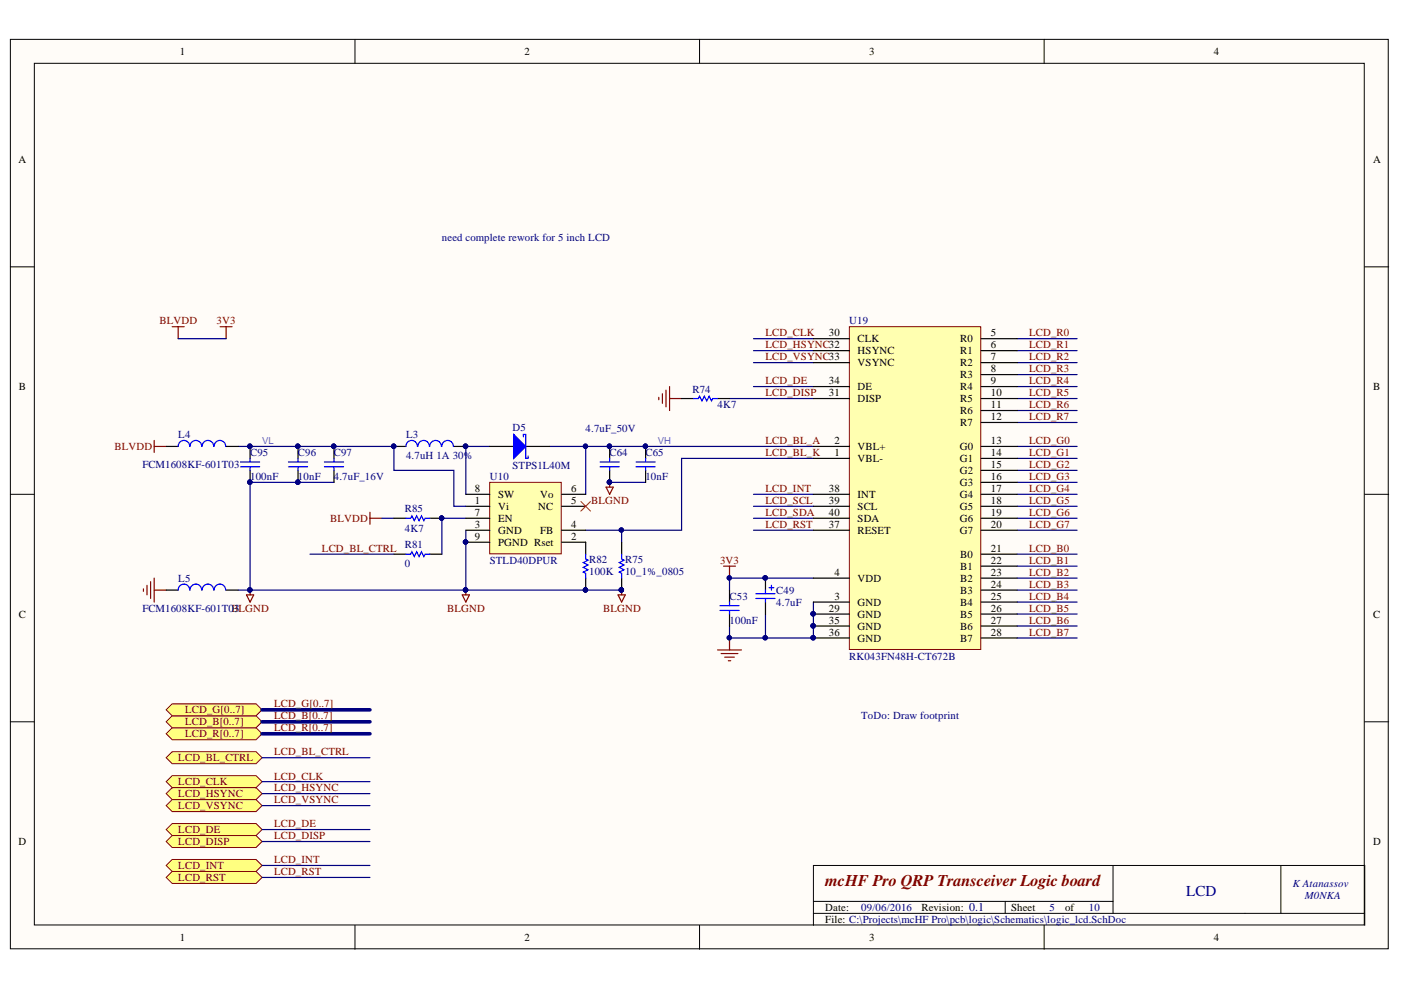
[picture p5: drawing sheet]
<svg xmlns="http://www.w3.org/2000/svg" width="297mm" height="210mm" viewBox="0 0 297 210" stroke-linecap="round" stroke-linejoin="round" font-family="sans-serif">
<defs><g id="words">
<text font-size="3.5" fill="#800000" x="175" y="187.8">mcHF Pro QRP Transceiver Logic board</text>
<text font-size="3.2" fill="#000080" x="251.5" y="189.9">LCD</text>
<g font-size="2.3">
<text x="38.1" y="11.7">1</text>
<text x="111.2" y="11.7">2</text>
<text x="184.3" y="11.7">3</text>
<text x="257.4" y="11.7">4</text>
<text x="3.9" y="34.5">A</text>
<text x="291.1" y="34.5">A</text>
<text x="175.7" y="71.3">30</text>
<text x="210.1" y="71.3">5</text>
<text x="181.8" y="72.6">CLK</text>
<text x="181.8" y="75.1">HSYNC</text>
<text x="181.8" y="77.7">VSYNC</text>
<text x="203.6" y="72.6">R0</text>
<text x="203.6" y="75.1">R1</text>
<text x="203.6" y="77.7">R2</text>
<text x="210.1" y="73.8">6</text>
<text x="210.1" y="76.4">7</text>
<text x="4" y="82.7">B</text>
<text x="175.7" y="81.5">34</text>
<text x="175.7" y="84">31</text>
<text x="181.8" y="82.7">DE</text>
<text x="203.6" y="80.2">R3</text>
<text x="203.6" y="82.7">R4</text>
<text x="210.1" y="78.9">8</text>
<text x="210.1" y="81.5">9</text>
<text x="210.1" y="84">10</text>
<text x="291.1" y="82.7">B</text>
<text x="181.8" y="85.3">DISP</text>
<text x="203.6" y="85.3">R5</text>
<text x="203.6" y="87.8">R6</text>
<text x="210.1" y="86.5">11</text>
<text x="210.1" y="89.1">12</text>
<text x="176.9" y="94.1">2</text>
<text x="181.8" y="95.4">VBL+</text>
<text x="203.5" y="95.4">G0</text>
<text x="203.6" y="90.3">R7</text>
<text x="210.1" y="94.1">13</text>
<text x="176.9" y="96.7">1</text>
<text x="181.8" y="97.9">VBL-</text>
<text x="203.5" y="97.9">G1</text>
<text x="203.5" y="100.5">G2</text>
<text x="210.1" y="96.7">14</text>
<text x="210.1" y="99.2">15</text>
<text x="210.1" y="101.7">16</text>
<text x="100.6" y="106.9">1</text>
<text x="100.6" y="104.4">8</text>
<text x="105.6" y="105.6">SW</text>
<text x="114.5" y="105.6">Vo</text>
<text x="121.1" y="106.9">5</text>
<text x="121.1" y="104.4">6</text>
<text x="175.7" y="104.4">38</text>
<text x="175.7" y="106.9">39</text>
<text x="181.8" y="105.6">INT</text>
<text x="203.5" y="103">G3</text>
<text x="203.5" y="105.6">G4</text>
<text x="210.1" y="104.4">17</text>
<text x="210.1" y="106.9">18</text>
<text x="100.6" y="112">3</text>
<text x="100.6" y="109.4">7</text>
<text x="105.6" y="108.2">Vi</text>
<text x="105.6" y="113.2">GND</text>
<text x="105.6" y="110.7">EN</text>
<text x="114.1" y="108.2">NC</text>
<text x="114.5" y="113.2">FB</text>
<text x="121.1" y="112">4</text>
<text x="175.7" y="109.4">40</text>
<text x="175.7" y="112">37</text>
<text x="181.8" y="108.2">SCL</text>
<text x="181.8" y="110.7">SDA</text>
<text x="181.8" y="113.2">RESET</text>
<text x="203.5" y="108.2">G5</text>
<text x="203.5" y="110.7">G6</text>
<text x="203.5" y="113.2">G7</text>
<text x="210.1" y="109.4">19</text>
<text x="210.1" y="112">20</text>
<text x="100.6" y="114.5">9</text>
<text x="105.6" y="115.8">PGND Rset</text>
<text x="121.1" y="114.5">2</text>
<text x="203.6" y="118.3">B0</text>
<text x="210.1" y="117">21</text>
<text x="210.1" y="119.6">22</text>
<text x="176.9" y="122.1">4</text>
<text x="181.8" y="123.4">VDD</text>
<text x="203.6" y="120.8">B1</text>
<text x="203.6" y="123.4">B2</text>
<text x="203.6" y="125.9">B3</text>
<text x="210.1" y="122.1">23</text>
<text x="210.1" y="124.6">24</text>
<text x="4" y="131">C</text>
<text x="175.7" y="129.7">29</text>
<text x="176.9" y="127.2">3</text>
<text x="181.8" y="128.4">GND</text>
<text x="181.8" y="131">GND</text>
<text x="203.6" y="128.4">B4</text>
<text x="203.6" y="131">B5</text>
<text x="210.1" y="127.2">25</text>
<text x="210.1" y="129.7">26</text>
<text x="291.1" y="131">C</text>
<text x="175.7" y="132.2">35</text>
<text x="175.7" y="134.8">36</text>
<text x="181.8" y="133.5">GND</text>
<text x="181.8" y="136">GND</text>
<text x="203.6" y="133.5">B6</text>
<text x="203.6" y="136">B7</text>
<text x="210.1" y="132.2">27</text>
<text x="210.1" y="134.8">28</text>
<text x="3.9" y="179.2">D</text>
<text x="291.1" y="179.2">D</text>
<text x="175" y="193.2">Date:</text>
<text x="175" y="195.7">File: C:\Projects\mcHF Pro\pcb\logic\Schematics\logic_lcd.SchDoc</text>
<text x="195.4" y="193.2">Revision: 0.1</text>
<text x="214.4" y="193.2">Sheet</text>
<text x="225.8" y="193.2">of</text>
<text x="38.1" y="199.5">1</text>
<text x="111.2" y="199.5">2</text>
<text x="184.3" y="199.5">3</text>
<text x="257.4" y="199.5">4</text>
</g>
<g font-size="2.3" fill="#000080">
<text x="93.7" y="51">need complete rework for 5 inch LCD</text>
<text x="180.1" y="68.8">U19</text>
<text x="146.8" y="83.2">R74</text>
<text x="152.1" y="86.5">4K7</text>
<text x="37.8" y="92.9">L4</text>
<text x="86.1" y="92.9">L3</text>
<text x="108.7" y="91.3">D5</text>
<text x="124.2" y="91.6">4.7uF_50V</text>
<text x="30.2" y="99.2">FCM1608KF-601T03</text>
<text x="53" y="96.7">C95</text>
<text x="53" y="101.7">100nF</text>
<text x="63.2" y="96.7">C96</text>
<text x="63.2" y="101.7">10nF</text>
<text x="70.8" y="96.7">C97</text>
<text x="70.8" y="101.7">4.7uF_16V</text>
<text x="86.1" y="97.4">4.7uH 1A 30%</text>
<text x="103.9" y="101.7">U10</text>
<text x="108.7" y="99.5">STPS1L40M</text>
<text x="129.2" y="96.7">C64</text>
<text x="136.8" y="96.7">C65</text>
<text x="136.8" y="101.7">10nF</text>
<text x="85.8" y="108.7">R85</text>
<text x="85.8" y="112.7">4K7</text>
<text x="85.8" y="116.3">R81</text>
<text x="103.9" y="119.6">STLD40DPUR</text>
<text x="124.9" y="119.3">R82</text>
<text x="132.5" y="119.3">R75</text>
<text x="37.8" y="123.4">L5</text>
<text x="85.8" y="120.3">0</text>
<text x="124.9" y="121.8">100K</text>
<text x="132.5" y="121.8">10_1%_0805</text>
<text x="164.6" y="125.9">C49</text>
<text x="30.2" y="129.7">FCM1608KF-601T0BLGND</text>
<text x="49.6" y="129.7">3</text>
<text x="154.7" y="127.2">C53</text>
<text x="164.6" y="128.4">4.7uF</text>
<text x="154.7" y="132.2">100nF</text>
<text x="180.1" y="139.8">RK043FN48H-CT672B</text>
<text x="182.6" y="152.5">ToDo: Draw footprint</text>
<text x="274.1" y="188.1">K Atanassov</text>
<text x="276.6" y="190.6">M0NKA</text>
<text x="182.6" y="193.2">09/06/2016</text>
<text x="222.5" y="193.2">5</text>
<text x="230.9" y="193.2">10</text>
</g>
<g font-size="2.3" fill="#800000">
<text x="33.8" y="68.8">BLVDD</text>
<text x="45.9" y="68.8">3V3</text>
<text x="162.3" y="71.3">LCD_CLK</text>
<text x="218.2" y="71.3">LCD_R0</text>
<text x="162.3" y="73.8">LCD_HSYNC32</text>
<text x="162.3" y="76.4">LCD_VSYNC33</text>
<text x="218.2" y="73.8">LCD_R1</text>
<text x="218.2" y="76.4">LCD_R2</text>
<text x="162.3" y="81.5">LCD_DE</text>
<text x="162.3" y="84">LCD_DISP</text>
<text x="218.2" y="78.9">LCD_R3</text>
<text x="218.2" y="81.5">LCD_R4</text>
<text x="218.2" y="84">LCD_R5</text>
<text x="218.2" y="86.5">LCD_R6</text>
<text x="218.2" y="89.1">LCD_R7</text>
<text x="24.3" y="95.4">BLVDD</text>
<text x="162.3" y="94.1">LCD_BL_A</text>
<text x="218.2" y="94.1">LCD_G0</text>
<text x="162.3" y="96.7">LCD_BL_K</text>
<text x="218.2" y="96.7">LCD_G1</text>
<text x="218.2" y="99.2">LCD_G2</text>
<text x="218.2" y="101.7">LCD_G3</text>
<text x="125.3" y="106.9">BLGND</text>
<text x="162.3" y="104.4">LCD_INT</text>
<text x="162.3" y="106.9">LCD_SCL</text>
<text x="218.2" y="104.4">LCD_G4</text>
<text x="218.2" y="106.9">LCD_G5</text>
<text x="70" y="110.7">BLVDD</text>
<text x="162.3" y="112">LCD_RST</text>
<text x="162.3" y="109.4">LCD_SDA</text>
<text x="218.2" y="109.4">LCD_G6</text>
<text x="218.2" y="112">LCD_G7</text>
<text x="68.3" y="117">LCD_BL_CTRL</text>
<text x="152.7" y="119.6">3V3</text>
<text x="218.2" y="117">LCD_B0</text>
<text x="218.2" y="119.6">LCD_B1</text>
<text x="218.2" y="122.1">LCD_B2</text>
<text x="218.2" y="124.6">LCD_B3</text>
<text x="94.8" y="129.7">BLGND</text>
<text x="127.9" y="129.7">BLGND</text>
<text x="218.2" y="127.2">LCD_B4</text>
<text x="218.2" y="129.7">LCD_B5</text>
<text x="218.2" y="132.2">LCD_B6</text>
<text x="218.2" y="134.8">LCD_B7</text>
<text x="58.1" y="150">LCD_G[0..7]</text>
<text x="39.2" y="153.8">LCD_B[0..7]</text>
<text x="39.2" y="151.2">LCD_G[0..7]</text>
<text x="58.1" y="155">LCD_R[0..7]</text>
<text x="58.1" y="152.5">LCD_B[0..7]</text>
<text x="37.8" y="161.4">LCD_BL_CTRL</text>
<text x="39.2" y="156.3">LCD_R[0..7]</text>
<text x="58.1" y="160.1">LCD_BL_CTRL</text>
<text x="37.8" y="166.5">LCD_CLK</text>
<text x="58.1" y="167.8">LCD_HSYNC</text>
<text x="58.1" y="165.3">LCD_CLK</text>
<text x="37.8" y="169.1">LCD_HSYNC</text>
<text x="37.8" y="171.6">LCD_VSYNC</text>
<text x="58.1" y="170.3">LCD_VSYNC</text>
<text x="37.8" y="179.2">LCD_DISP</text>
<text x="37.8" y="176.7">LCD_DE</text>
<text x="58.1" y="175.4">LCD_DE</text>
<text x="58.1" y="177.9">LCD_DISP</text>
<text x="37.8" y="184.3">LCD_INT</text>
<text x="58.1" y="185.6">LCD_RST</text>
<text x="58.1" y="183">LCD_INT</text>
<text x="37.8" y="186.8">LCD_RST</text>
</g>
<g font-size="2" fill="#8a20db">
<text x="55.6" y="94.2">VL</text>
<text x="139.5" y="94.2">VH</text>
</g>
</g></defs>
<g fill="#fffcf8" stroke="#000" stroke-width=".21">
<path d="M2.2 8.3h292.1v192.9h-292.1z"/>
<path d="M7.3 13.4h282v182.7h-282z"/>
</g>
<g fill="none" stroke="#000" stroke-width=".21">
<path d="M75.3 8.3v5.1M148.3 8.3v5.1M221.4 8.3v5.1M2.2 56.6h5.1M289.4 56.6h5M2.2 104.8h5.1M289.4 104.8h5M2.2 153h5.1M289.4 153h5M75.3 196.2v5.1M148.3 196.2v5.1M172.5 196.2v-12.7h116.9v12.7"/>
<path d="M172.5 193.7h116.9M172.5 191.1h63.5M213.1 191.1v2.6M221.4 196.2v5.1M236 183.5v10.2M271.6 183.5v10.2"/>
</g>
<g fill="none" stroke="#000080" stroke-width=".25">
<path d="M159.8 71.8h12.7M159.8 74.3h12.7M159.8 76.9h12.7M215.7 71.8h12.7M215.7 74.3h12.7M215.7 76.9h12.7M215.7 79.4h12.7M103.8 94.7h-5v10.1M116.6 94.7h7.6v10.1M124.2 94.7h48.3M154.7 84.5h17.8M159.8 82h12.7"/>
<path d="M172.5 97.2h-28v15.2h-20.3M215.7 82h12.7M215.7 84.5h12.7M215.7 87h12.7M215.7 89.6h12.7M215.7 94.7h12.7M215.7 97.2h12.7M215.7 99.7h12.7M65.7 117.5h17.8M98.8 109.9h-5.1v7.6M98.8 112.4v12.7M129.3 102.3h7.6"/>
<path d="M131.8 112.4v2.6M159.8 104.8h12.7M159.8 107.3h12.7M159.8 109.9h12.7M159.8 112.4h12.7M215.7 102.3h12.7M215.7 104.8h12.7M215.7 107.3h12.7M215.7 109.9h12.7M215.7 112.4h12.7M215.7 117.5h12.7M162.3 130.2v5.1"/>
<path d="M172.5 122.6h-17.8v2.5M172.5 127.7v7.6h-17.8v-2.6M215.7 120h12.7M215.7 122.6h12.7M215.7 125.1h12.7M215.7 127.7h12.7M215.7 130.2h12.7M215.7 132.7h12.7M215.7 135.3h12.7"/>
</g>
<g fill="none" stroke="#800000" stroke-width=".25">
<path d="M139.7 84.2v.6M140.4 83.5v2M141.2 82.7v3.6M142 82v5M142 84.5h2.5M78.4 108.6v2.6M78.4 109.9h2.6M128.5 103.3h1.5l-.7 1.5zM129.3 102.3v1M30.4 124.9v.5M31.2 124.1v2M31.9 123.3v3.6"/>
<path d="M32.7 122.6v5.1M32.7 125.1h2.5M52.3 126.1h1.5l-.8 1.6zM53 125.1v1M98 126.1h1.5l-.7 1.6zM98.8 125.1v1M131 126.1h1.6l-.8 1.6zM131.8 125.1v1M152.1 137.8h5.1M152.9 138.6h3.6M153.4 120h2.5M153.7 139.3h2"/>
<path d="M154.7 120v2.6M154.7 135.3v2.5M154.4 140.1h.5"/>
</g>
<g fill="#000080" stroke="#000080" stroke-width=".21">
<circle cx="154.6" cy="122.5" r=".46"/>
<circle cx="162.2" cy="135.2" r=".46"/>
<circle cx="162.2" cy="122.5" r=".46"/>
<circle cx="129.2" cy="102.2" r=".46"/>
<circle cx="98.7" cy="94.6" r=".47"/>
<circle cx="93.6" cy="109.8" r=".46"/>
<circle cx="131.7" cy="125.1" r=".47"/>
<circle cx="98.7" cy="125.1" r=".47"/>
<circle cx="53" cy="125.1" r=".46"/>
<circle cx="124.1" cy="94.6" r=".46"/>
<circle cx="98.7" cy="114.9" r=".46"/>
<circle cx="131.7" cy="112.4" r=".46"/>
<circle cx="129.2" cy="94.6" r=".46"/>
<circle cx="136.8" cy="94.6" r=".46"/>
<circle cx="154.6" cy="135.2" r=".46"/>
<circle cx="172.4" cy="130.1" r=".46"/>
<circle cx="172.4" cy="132.7" r=".47"/>
<circle cx="172.4" cy="135.2" r=".46"/>
</g>
<path d="M180.1 69.3h27.8v68.4h-27.8z" fill="#ffffb0" stroke="#800000" stroke-width=".21"/>
<g fill="none" stroke="#000" stroke-width=".25">
<path d="M172.5 71.8h7.6M172.5 74.3h7.6M172.5 76.9h7.6M208 71.8h7.7M208 74.3h7.7M208 76.9h7.7M208 79.4h7.7M172.5 82h7.6M172.5 84.5h7.6M172.5 94.7h7.6M172.5 97.2h7.6M208 82h7.7"/>
<path d="M208 84.5h7.7M208 94.7h7.7M208 97.2h7.7M208 87h7.7M208 89.6h7.7M208 99.7h7.7M172.5 104.8h7.6M172.5 107.3h7.6M172.5 109.9h7.6M172.5 112.4h7.6M208 117.5h7.7M208 104.8h7.7"/>
<path d="M208 107.3h7.7M208 109.9h7.7M208 112.4h7.7M208 102.3h7.7M172.5 132.7h7.6M172.5 127.7h7.6M172.5 122.6h7.6M172.5 130.2h7.6M172.5 135.3h7.6M208 132.7h7.7M208 127.7h7.7M208 122.6h7.7"/>
<path d="M208 120h7.7M208 125.1h7.7M208 130.2h7.7M208 135.3h7.7"/>
</g>
<g fill="#000080" stroke="#000080" stroke-width=".21">
<circle cx="172.4" cy="132.7" r=".47"/>
<circle cx="172.4" cy="130.1" r=".46"/>
<circle cx="172.4" cy="135.2" r=".46"/>
</g>
<path d="M103.8 102.3h15.2v15.1h-15.2z" fill="#ffffb0" stroke="#800000" stroke-width=".21"/>
<path d="M103.8 94.7h5.1M111.5 94.7h5.1M98.8 107.3h5M98.8 115h5M98.8 112.4h5M98.8 104.8h5M98.8 109.9h5M119.1 107.3h5.1M119.1 115h5.1M119.1 112.4h5.1M119.1 104.8h5.1" fill="none" stroke="#000" stroke-width=".25"/>
<circle cx="98.7" cy="114.9" r=".46" fill="#000080" stroke="#000080" stroke-width=".21"/>
<path d="M108.9 92.1l2.6 2.6-2.6 2.5z" fill="#00f"/>
<path d="M108.9 92.1l2.6 2.6-2.6 2.5zM111 92.6v-.5h.5v5.1h.5v-.5" fill="none" stroke="#00f" stroke-width=".25"/>
<path d="M35.2 155.6l1.3-1.3h17.8l1.3 1.3-1.3 1.2h-17.8z" fill-rule="evenodd" fill="#ffff80" stroke="#800000" stroke-width=".21"/>
<path d="M55.6 155.6h22.8" fill="none" stroke="#000080" stroke-width=".76"/>
<path d="M35.2 160.7l1.3-1.3h17.8l1.3 1.3-1.3 1.2h-17.8z" fill-rule="evenodd" fill="#ffff80" stroke="#800000" stroke-width=".21"/>
<path d="M55.6 160.7h22.8" fill="none" stroke="#000080" stroke-width=".25"/>
<path d="M35.2 153l1.3-1.2h17.8l1.3 1.2-1.3 1.3h-17.8z" fill-rule="evenodd" fill="#ffff80" stroke="#800000" stroke-width=".21"/>
<path d="M55.6 153h22.8" fill="none" stroke="#000080" stroke-width=".76"/>
<path d="M35.2 150.5l1.3-1.3h17.8l1.3 1.3-1.3 1.3h-17.8z" fill-rule="evenodd" fill="#ffff80" stroke="#800000" stroke-width=".21"/>
<path d="M55.6 150.5h22.8" fill="none" stroke="#000080" stroke-width=".76"/>
<path d="M50.5 94.7h33v5h12.7v7.6h2.6M70.8 102.3h-17.8v22.8h78.8M81 109.9h2.5M50.5 125.1h2.5" fill="none" stroke="#000080" stroke-width=".25"/>
<g fill="#000080" stroke="#000080" stroke-width=".21">
<circle cx="83.5" cy="94.6" r=".46"/>
<circle cx="70.7" cy="94.6" r=".47"/>
<circle cx="63.1" cy="94.6" r=".46"/>
<circle cx="53" cy="94.6" r=".46"/>
<circle cx="63.1" cy="102.2" r=".46"/>
<circle cx="53" cy="102.2" r=".46"/>
<circle cx="53" cy="125.1" r=".46"/>
<circle cx="98.7" cy="125.1" r=".47"/>
<circle cx="124.1" cy="125.1" r=".46"/>
<circle cx="131.7" cy="125.1" r=".47"/>
</g>
<path d="M32.7 93.4v2.5M32.7 94.7h2.5" fill="none" stroke="#800000" stroke-width=".25"/>
<g fill="#ffff80" stroke="#800000" stroke-width=".21">
<path d="M35.2 168.3l1.3-1.3h17.8l1.3 1.3-1.3 1.2h-17.8z" fill-rule="evenodd"/>
<path d="M35.2 165.7l1.3-1.2h17.8l1.3 1.2-1.3 1.3h-17.8z" fill-rule="evenodd"/>
</g>
<path d="M55.6 168.3h22.8M55.6 165.7h22.8" fill="none" stroke="#000080" stroke-width=".25"/>
<path d="M35.2 170.8l1.3-1.3h17.8l1.3 1.3-1.3 1.3h-17.8z" fill-rule="evenodd" fill="#ffff80" stroke="#800000" stroke-width=".21"/>
<path d="M55.6 170.8h22.8" fill="none" stroke="#000080" stroke-width=".25"/>
<g fill="#ffff80" stroke="#800000" stroke-width=".21">
<path d="M35.2 178.4l1.3-1.2h17.8l1.3 1.2-1.3 1.3h-17.8z" fill-rule="evenodd"/>
<path d="M35.2 175.9l1.3-1.3h17.8l1.3 1.3-1.3 1.3h-17.8z" fill-rule="evenodd"/>
</g>
<path d="M55.6 178.4h22.8M55.6 175.9h22.8" fill="none" stroke="#000080" stroke-width=".25"/>
<g fill="#ffff80" stroke="#800000" stroke-width=".21">
<path d="M35.2 186l1.3-1.2h17.8l1.3 1.2-1.3 1.3h-17.8z" fill-rule="evenodd"/>
<path d="M35.2 183.5l1.3-1.3h17.8l1.3 1.3-1.3 1.3h-17.8z" fill-rule="evenodd"/>
</g>
<path d="M37.8 71.8h10.1M55.6 186h22.8M55.6 183.5h22.8" fill="none" stroke="#000080" stroke-width=".25"/>
<path d="M123.2 106.3l2 2.1M125.2 106.3l-2 2.1" fill="none" stroke="#f00" stroke-width=".21"/>
<path d="M36.5 69.3h2.5M37.8 69.3v2.5M46.7 69.3h2.5M47.9 69.3v2.5" fill="none" stroke="#800000" stroke-width=".25"/>
<g fill="none" stroke="#000" stroke-width=".25">
<path d="M35.2 94.7h2.6M47.9 94.7h2.6M53 94.7v2.5M53 99.7v2.6M63.2 94.7v2.5M63.2 99.7v2.6M70.8 94.7v2.5M70.8 99.7v2.6M83.5 94.7h2.6M96.2 94.7h2.6M129.3 94.7v2.5M129.3 99.7v2.6"/>
<path d="M136.9 94.7v2.5M136.9 99.7v2.6M144.5 84.5h2.5M152.1 84.5h2.6M83.5 109.9h2.6M83.5 117.5h2.6M91.1 109.9h2.6M91.1 117.5h2.6M124.2 115v2.5M131.8 115v2.5M35.2 125.1h2.6M47.9 125.1h2.6"/>
<path d="M124.2 122.6v2.5M131.8 122.6v2.5M154.7 125.1v2.6M154.7 130.2v2.5M162.3 122.6v2.5M162.3 127.7v2.5"/>
</g>
<g fill="none" stroke="#00f" stroke-width=".25">
<path d="M40.2 94.6a1.22 1.22 0 0 0-1.2-1.2 1.22 1.22 0 0 0-1.2 1.3M42.8 94.6a1.23 1.23 0 0 0-1.3-1.2 1.23 1.23 0 0 0-1.2 1.3M45.3 94.6a1.22 1.22 0 0 0-1.2-1.2 1.22 1.22 0 0 0-1.2 1.3M47.8 94.6a1.22 1.22 0 0 0-1.2-1.2 1.22 1.22 0 0 0-1.2 1.3M51 99h4.1M51 98h4.1M53 97.2v.8M53 99v.7M61.2 99h4M61.2 98h4M63.2 97.2v.8M63.2 99v.7"/>
<path d="M68.8 99h4M68.8 98h4M70.8 97.2v.8M70.8 99v.7M88.5 94.6a1.22 1.22 0 0 0-1.2-1.2 1.22 1.22 0 0 0-1.2 1.3M91 94.6a1.22 1.22 0 0 0-1.2-1.2 1.22 1.22 0 0 0-1.2 1.3M93.6 94.6a1.23 1.23 0 0 0-1.3-1.2 1.23 1.23 0 0 0-1.2 1.3M96.1 94.6a1.22 1.22 0 0 0-1.2-1.2 1.22 1.22 0 0 0-1.2 1.3M127.2 99h4.1M127.2 98h4.1M129.3 97.2v.8M129.3 99v.7"/>
<path d="M134.8 99h4.1M134.8 98h4.1M136.9 97.2v.8M136.9 99v.7M147 84.5h1.1l.2-.5 .5 1 .5-1 .5 1 .6-1 .5 1 .2-.5h1M86.1 109.9h1l.2-.5 .5 1 .5-1 .6 1 .5-1 .5 1 .2-.5h1M86.1 117.5h1l.2-.5 .5 1 .5-1 .6 1 .5-1 .5 1 .2-.5h1M124.2 117.5v1l.5 .3-1 .5 1 .5-1 .5 1 .5-1 .5 .5 .3v1M131.8 117.5v1l.5 .3-1 .5 1 .5-1 .5 1 .5-1 .5 .5 .3v1M40.2 125.1a1.22 1.22 0 0 0-1.2-1.3 1.22 1.22 0 0 0-1.2 1.3M42.8 125.1a1.23 1.23 0 0 0-1.3-1.3 1.23 1.23 0 0 0-1.2 1.3M45.3 125.1a1.22 1.22 0 0 0-1.2-1.3 1.22 1.22 0 0 0-1.2 1.3"/>
<path d="M47.8 125.1a1.22 1.22 0 0 0-1.2-1.3 1.22 1.22 0 0 0-1.2 1.3M152.6 128.4h4.1M152.6 129.4h4.1M154.7 127.7v.7M154.7 129.4v.8M160.3 125.9h4M160.3 126.9h4M162.3 125.1v.8M162.3 126.9v.8M163.1 124.6h1M163.6 124.1v1"/>
</g>
<g fill="#000080" stroke="#000080" stroke-width=".21">
<circle cx="83.5" cy="94.6" r=".46"/>
<circle cx="98.7" cy="94.6" r=".47"/>
<circle cx="162.2" cy="122.5" r=".46"/>
<circle cx="70.7" cy="94.6" r=".47"/>
<circle cx="129.2" cy="94.6" r=".46"/>
<circle cx="129.2" cy="102.2" r=".46"/>
<circle cx="93.6" cy="109.8" r=".46"/>
<circle cx="124.1" cy="125.1" r=".46"/>
<circle cx="53" cy="102.2" r=".46"/>
<circle cx="53" cy="94.6" r=".46"/>
<circle cx="63.1" cy="102.2" r=".46"/>
<circle cx="63.1" cy="94.6" r=".46"/>
<circle cx="136.8" cy="94.6" r=".46"/>
<circle cx="131.7" cy="125.1" r=".47"/>
</g>
<use href="#words"/>
</svg>
